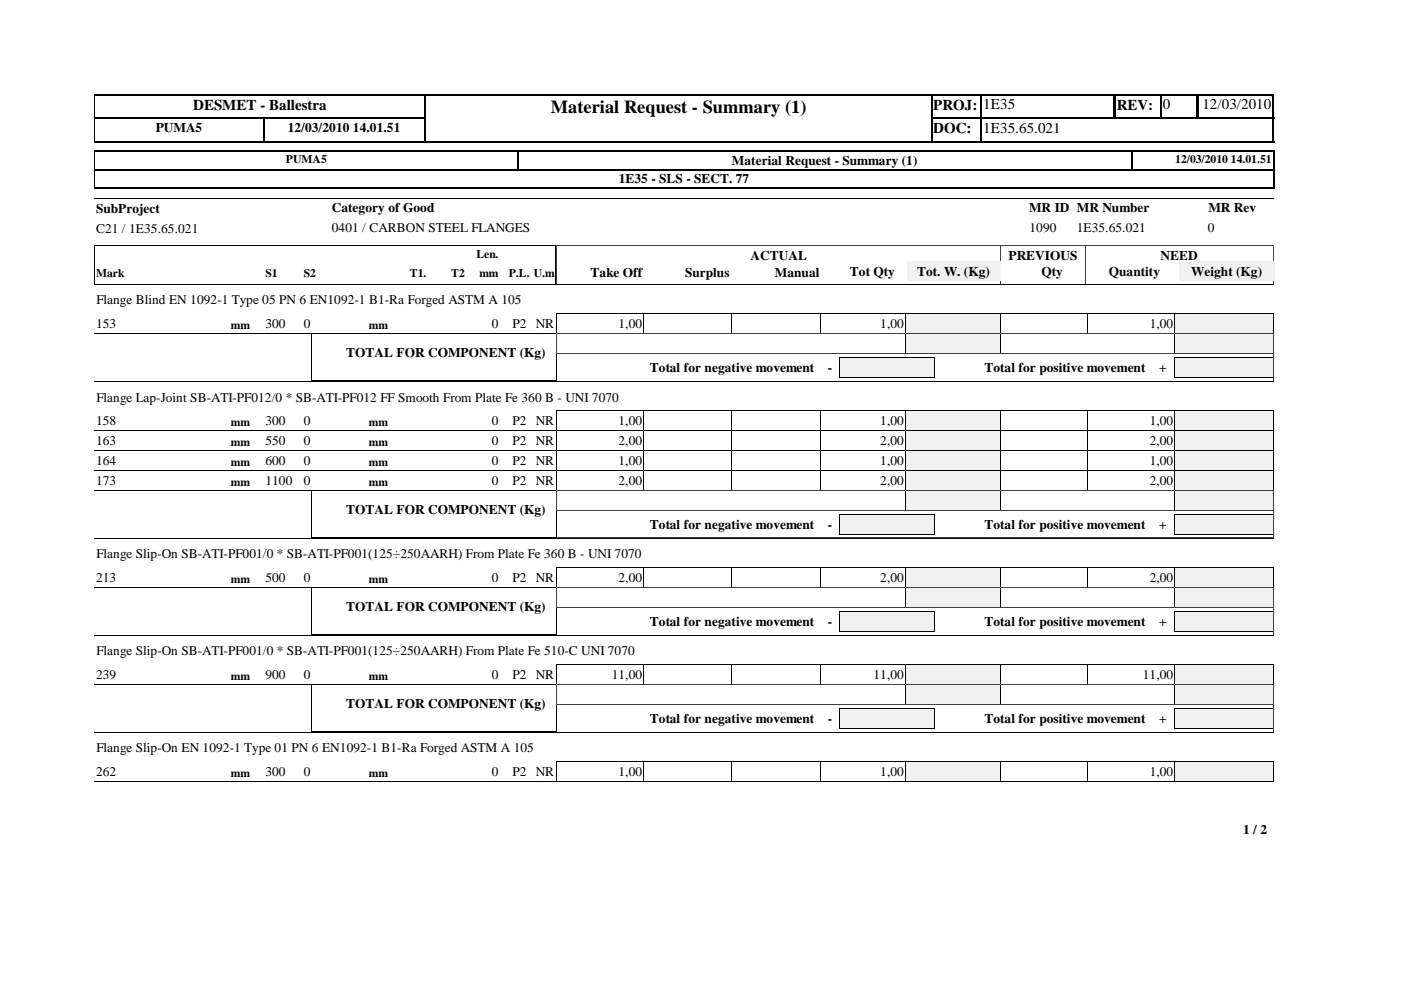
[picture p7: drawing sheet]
<svg xmlns="http://www.w3.org/2000/svg" width="297mm" height="210mm" viewBox="0 0 297 210" stroke-linecap="round" stroke-linejoin="round" font-family="sans-serif">
<defs><g id="words">
<text font-size="3.9" x="116.8" y="23.9">Material Request - Summary (1)</text>
<g font-size="3.2">
<text x="40.9" y="23.3">DESMET - Ballestra</text>
<text x="197.9" y="23.3">PROJ:</text>
<text x="208.4" y="23.2">1E35</text>
<text x="236.8" y="23.3">REV:</text>
<text x="246.5" y="23.2">0</text>
<text x="254.9" y="23.2">12/03/2010</text>
<text x="197.9" y="28.3">DOC:</text>
<text x="208.4" y="28.2">1E35.65.021</text>
</g>
<g font-size="2.8">
<text x="33" y="28">PUMA5</text>
<text x="61" y="28">12/03/2010 14.01.51</text>
<text x="155.2" y="34.9">Material Request - Summary (1)</text>
<text x="131.2" y="38.8">1E35 - SLS - SECT. 77</text>
<text x="20.4" y="45.1">SubProject</text>
<text x="70.4" y="45">Category of Good</text>
<text x="218.2" y="45">MR ID MR Number</text>
<text x="256.2" y="45">MR Rev</text>
<text x="20.4" y="49.3">C21 / 1E35.65.021</text>
<text x="70.4" y="49.2">0401 / CARBON STEEL FLANGES</text>
<text x="218.3" y="49.2">1090</text>
<text x="228.3" y="49.2">1E35.65.021</text>
<text x="256.1" y="49.2">0</text>
<text x="125.2" y="58.7">Take Off</text>
<text x="145.2" y="58.7">Surplus</text>
<text x="159.1" y="55">ACTUAL</text>
<text x="164.3" y="58.7">Manual</text>
<text x="180.2" y="58.5">Tot Qty</text>
<text x="194.4" y="58.5">Tot. W. (Kg)</text>
<text x="213.8" y="55">PREVIOUS</text>
<text x="220.8" y="58.5">Qty</text>
<text x="235.1" y="58.5">Quantity</text>
<text x="246.1" y="55">NEED</text>
<text x="252.6" y="58.5">Weight (Kg)</text>
<text x="20.4" y="64.6">Flange Blind EN 1092-1 Type 05 PN 6 EN1092-1 B1-Ra Forged ASTM A 105</text>
<text x="20.4" y="69.5">153</text>
<text x="56.3" y="69.5">300</text>
<text x="64.4" y="69.5">0</text>
<text x="104.3" y="69.5">0</text>
<text x="108.7" y="69.5">P2 NR</text>
<text x="131.1" y="69.5">1,00</text>
<text x="186.6" y="69.5">1,00</text>
<text x="243.8" y="69.5">1,00</text>
<text x="73.4" y="75.7">TOTAL FOR COMPONENT (Kg)</text>
<text x="137.7" y="78.8">Total for negative movement</text>
<text x="175.5" y="78.8">-</text>
<text x="208.7" y="78.8">Total for positive movement</text>
<text x="245.7" y="78.8">+</text>
<text x="20.4" y="85.1">Flange Lap-Joint SB-ATI-PF012/0 * SB-ATI-PF012 FF Smooth From Plate Fe 360 B - UNI 7070</text>
<text x="20.4" y="90">158</text>
<text x="20.4" y="94.3">163</text>
<text x="56.3" y="90">300</text>
<text x="56.3" y="94.3">550</text>
<text x="64.4" y="90">0</text>
<text x="64.4" y="94.3">0</text>
<text x="104.3" y="90">0</text>
<text x="104.3" y="94.3">0</text>
<text x="108.7" y="90">P2 NR</text>
<text x="108.7" y="94.3">P2 NR</text>
<text x="131.1" y="90">1,00</text>
<text x="131.1" y="94.3">2,00</text>
<text x="186.6" y="90">1,00</text>
<text x="186.6" y="94.3">2,00</text>
<text x="243.8" y="90">1,00</text>
<text x="243.8" y="94.3">2,00</text>
<text x="20.4" y="98.5">164</text>
<text x="56.3" y="98.5">600</text>
<text x="64.4" y="98.5">0</text>
<text x="104.3" y="98.5">0</text>
<text x="108.7" y="98.5">P2 NR</text>
<text x="131.1" y="98.5">1,00</text>
<text x="186.6" y="98.5">1,00</text>
<text x="243.8" y="98.5">1,00</text>
<text x="20.4" y="102.7">173</text>
<text x="56.3" y="102.7">1100</text>
<text x="64.4" y="102.7">0</text>
<text x="104.3" y="102.7">0</text>
<text x="108.7" y="102.7">P2 NR</text>
<text x="131.1" y="102.7">2,00</text>
<text x="186.6" y="102.7">2,00</text>
<text x="243.8" y="102.7">2,00</text>
<text x="73.4" y="109">TOTAL FOR COMPONENT (Kg)</text>
<text x="137.7" y="112.1">Total for negative movement</text>
<text x="175.5" y="112.1">-</text>
<text x="208.7" y="112.1">Total for positive movement</text>
<text x="245.7" y="112.1">+</text>
<text x="20.4" y="118.4">Flange Slip-On SB-ATI-PF001/0 * SB-ATI-PF001(125÷250AARH) From Plate Fe 360 B - UNI 7070</text>
<text x="20.4" y="123.3">213</text>
<text x="56.3" y="123.3">500</text>
<text x="64.4" y="123.3">0</text>
<text x="104.3" y="123.3">0</text>
<text x="108.7" y="123.3">P2 NR</text>
<text x="131.1" y="123.3">2,00</text>
<text x="186.6" y="123.3">2,00</text>
<text x="243.8" y="123.3">2,00</text>
<text x="73.4" y="129.6">TOTAL FOR COMPONENT (Kg)</text>
<text x="137.7" y="132.6">Total for negative movement</text>
<text x="175.5" y="132.6">-</text>
<text x="208.7" y="132.6">Total for positive movement</text>
<text x="245.7" y="132.6">+</text>
<text x="20.4" y="143.9">239</text>
<text x="20.4" y="138.9">Flange Slip-On SB-ATI-PF001/0 * SB-ATI-PF001(125÷250AARH) From Plate Fe 510-C UNI 7070</text>
<text x="56.3" y="143.9">900</text>
<text x="64.4" y="143.9">0</text>
<text x="104.3" y="143.9">0</text>
<text x="108.7" y="143.9">P2 NR</text>
<text x="129.7" y="143.9">11,00</text>
<text x="185.2" y="143.9">11,00</text>
<text x="242.3" y="143.9">11,00</text>
<text x="73.4" y="150.2">TOTAL FOR COMPONENT (Kg)</text>
<text x="137.7" y="153.2">Total for negative movement</text>
<text x="175.5" y="153.2">-</text>
<text x="208.7" y="153.2">Total for positive movement</text>
<text x="245.7" y="153.2">+</text>
<text x="20.4" y="159.5">Flange Slip-On EN 1092-1 Type 01 PN 6 EN1092-1 B1-Ra Forged ASTM A 105</text>
<text x="20.4" y="164.5">262</text>
<text x="56.3" y="164.5">300</text>
<text x="64.4" y="164.5">0</text>
<text x="104.3" y="164.5">0</text>
<text x="108.7" y="164.5">P2 NR</text>
<text x="131.1" y="164.5">1,00</text>
<text x="186.6" y="164.5">1,00</text>
<text x="243.8" y="164.5">1,00</text>
<text x="263.6" y="176.9">1 / 2</text>
</g>
<g font-size="2.5">
<text x="60.6" y="34.6">PUMA5</text>
<text x="249.2" y="34.6">12/03/2010 14.01.51</text>
<text x="20.4" y="58.7">Mark</text>
<text x="56.3" y="58.7">S1</text>
<text x="64.4" y="58.7">S2</text>
<text x="86.9" y="58.7">T1.</text>
<text x="95.7" y="58.7">T2</text>
<text x="101" y="54.7">Len.</text>
<text x="101.6" y="58.7">mm</text>
<text x="107.9" y="58.7">P.L. U.m</text>
<text x="49" y="69.7">mm</text>
<text x="78.2" y="69.7">mm</text>
<text x="49" y="90.3">mm</text>
<text x="49" y="94.5">mm</text>
<text x="78.2" y="90.3">mm</text>
<text x="78.2" y="94.5">mm</text>
<text x="49" y="98.8">mm</text>
<text x="78.2" y="98.8">mm</text>
<text x="49" y="103">mm</text>
<text x="78.2" y="103">mm</text>
<text x="49" y="123.6">mm</text>
<text x="78.2" y="123.6">mm</text>
<text x="49" y="144.1">mm</text>
<text x="78.2" y="144.1">mm</text>
<text x="49" y="164.7">mm</text>
<text x="78.2" y="164.7">mm</text>
</g>
</g></defs>
<path d="M90.2 20v5.2M197.4 20v10.2M208 20v10.2M236.3 20v5.2M246.1 20v5.2M253.8 20v5.2M254 20v5.2M270 20v10.2M20 25.1h70.3M20 25h70.3M55.9 24.9v5.3M197.2 25.1h73" fill="none" stroke="#000" stroke-width=".34"/>
<path d="M236.3 20v5.2M90.1 24.9v5.3" fill="none" stroke="#000" stroke-width=".38"/>
<path d="M20 30.1h70.3M20 20.1h70.3M197.2 30.1h10.9M197.2 20.1h73" fill="none" stroke="#000" stroke-width=".25"/>
<path d="M20.1 20v10.2" fill="none" stroke="#000" stroke-width=".21"/>
<path d="M207.8 30h62.4" fill="none" stroke="#000" stroke-width=".3"/>
<path d="M90.3 20.2h107.1v9.7h-107.1z" fill="#fff"/>
<path d="M20 35.9h250.3M20 39.9h250.3M90 20.1h107.7M270.1 31.9v4.2" fill="none" stroke="#000" stroke-width=".25"/>
<path d="M197.5 20v10.2M109.9 31.9v4.2" fill="none" stroke="#000" stroke-width=".34"/>
<path d="M20 32.1h250.3M90 30h107.7M270.1 35.9v4.1" fill="none" stroke="#000" stroke-width=".3"/>
<path d="M90.1 20v10.2M239.9 31.9v4.2" fill="none" stroke="#000" stroke-width=".38"/>
<path d="M20 36h250.3M20.1 31.9v8.1M20 42h250M20 52h97.9v8.3h-97.9z" fill="none" stroke="#000" stroke-width=".21"/>
<path d="M212.1 51.9v8.4M212.2 51.9v8.4M230.1 51.9v8.4M270 51.9v8.4M270 52h-152v8.3h152" fill="none" stroke="#404040" stroke-width=".21"/>
<path d="M99.6 56h6.4v3.7h-6.4z" fill="#fff"/>
<g fill="#f1f1f1">
<path d="M192.3 55.4h19.8v4.2h-19.8z"/>
<path d="M250 55.4h20.2v4.2h-20.2z"/>
</g>
<path d="M20 60.3h250M20 70.7h172.1M118 70.7v-4.2h74.1l-.1 4.2M136.5 66.5v4.2M155 66.5v4.2M174 66.5v4.2M212.1 66.5h37v4.2M212.1 70.7h37M212.1 66.5v4.2M230.6 66.5v4.2" fill="none" stroke="#000" stroke-width=".21"/>
<path d="M192.1 66.5h20v4.2h-20z" fill="#f1f1f1"/>
<path d="M192 70.7h20.1M192 70.7v-4.2h20.1v4.2" fill="none" stroke="#000" stroke-width=".21"/>
<path d="M249.1 66.5h20.9v4.2h-20.9z" fill="#f1f1f1"/>
<path d="M249.1 66.5h20.9M249.1 70.7h20.9M249.1 66.5v4.2M270 66.5v4.2" fill="none" stroke="#000" stroke-width=".21"/>
<path d="M192.1 70.7h20v4.2h-20z" fill="#f1f1f1"/>
<path d="M192 70.7h20.1v4.3h-20.1z" fill="none" stroke="#000" stroke-width=".21"/>
<path d="M249.1 70.7h20.9v4.2h-20.9z" fill="#f1f1f1"/>
<path d="M249.1 70.7h20.9M249.1 75h20.9M249.1 70.7v4.3M270 70.7v4.3" fill="none" stroke="#000" stroke-width=".21"/>
<path d="M249.1 75.7h20.8v4.2h-20.8z" fill="#f1f1f1"/>
<path d="M249 79.9h21M249.1 80l-.1-4.3h21l-.1 4.3" fill="none" stroke="#000" stroke-width=".21"/>
<path d="M178 75.7h20v4.2h-20z" fill="#f1f1f1"/>
<g fill="none" stroke="#000" stroke-width=".21">
<path d="M66 70.7h52.1l-.1 10h-52zM177.9 79.9h20.2M177.9 80v-4.3h20.2v4.3M20 80.8h250M20 91.3h172.1M118 91.3v-4.2h74.1l-.1 4.2M136.5 87v4.3M155 87v4.3M174 87v4.3M212.1 87.1h37v4.2M212.1 91.3h37M212.1 87v4.3"/>
<path d="M230.6 87v4.3"/>
</g>
<path d="M118 70.8h152.1M118 70.8v4.2h152.1M118 75v5.8M270.1 70.8v4.3M270.1 75v5.8M118 80.8h152.1" fill="none" stroke="#404040" stroke-width=".21"/>
<path d="M192.1 87h20v4.3h-20z" fill="#f1f1f1"/>
<path d="M192 91.3h20.1M192 91.3v-4.2h20.1v4.2" fill="none" stroke="#000" stroke-width=".21"/>
<path d="M249.1 87h20.9v4.3h-20.9z" fill="#f1f1f1"/>
<path d="M20 95.5h172.1M118 95.5v-4.2h74.1l-.1 4.2M136.5 91.3v4.2M155 91.3v4.2M174 91.3v4.2M212.1 91.3h57.9M212.1 95.5h37M212.1 91.3v4.2M230.6 91.3v4.2M249.1 87.1h20.9M249.1 87v8.5M270 87v4.3" fill="none" stroke="#000" stroke-width=".21"/>
<path d="M192.1 91.3h20v4.2h-20z" fill="#f1f1f1"/>
<path d="M192 95.5h20.1M192 95.5v-4.2h20.1v4.2" fill="none" stroke="#000" stroke-width=".21"/>
<path d="M249.1 91.3h20.9v4.2h-20.9z" fill="#f1f1f1"/>
<path d="M20 99.8h172l.1-4.3h-74.1v4.3M136.5 95.5v4.3M155 95.5v4.3M174 95.5v4.3M212.1 95.5h57.9M212.1 95.5v4.3M230.6 95.5v4.3M249.1 91.3h20.9M249.1 91.3v8.5h-37M270 91.3v4.2" fill="none" stroke="#000" stroke-width=".21"/>
<path d="M192.1 95.5h20v4.2h-20z" fill="#f1f1f1"/>
<path d="M192 95.5h20.1v4.3h-20.1z" fill="none" stroke="#000" stroke-width=".21"/>
<path d="M249.1 95.5h20.9v4.2h-20.9z" fill="#f1f1f1"/>
<path d="M136.5 99.7v4.3M155 99.7v4.3M174 99.7v4.3M212.1 99.8h57.9M212.1 99.7v4.3M230.6 99.7v4.3M249.1 95.5h20.9M249.1 95.5v8.5h-37M270 95.5v4.3M20 104h172l.1-4.2h-74.1v4.2" fill="none" stroke="#000" stroke-width=".21"/>
<path d="M192.1 99.7h20v4.3h-20z" fill="#f1f1f1"/>
<path d="M192 99.8h20.1v4.2h-20.1z" fill="none" stroke="#000" stroke-width=".21"/>
<path d="M249.1 99.7h20.9v4.3h-20.9z" fill="#f1f1f1"/>
<path d="M249.1 99.8h20.9M249.1 99.7v4.3M270 99.7v4.3M249.1 104h20.9" fill="none" stroke="#000" stroke-width=".21"/>
<path d="M192.1 104h20v4.2h-20z" fill="#f1f1f1"/>
<path d="M192 104h20.1v4.2h-20.1z" fill="none" stroke="#000" stroke-width=".21"/>
<path d="M249.1 104h20.9v4.2h-20.9z" fill="#f1f1f1"/>
<path d="M249.1 104h20.9M249.1 108.2h20.9M249.1 104v4.2M270 104v4.2" fill="none" stroke="#000" stroke-width=".21"/>
<path d="M249.1 109h20.8v4.2h-20.8z" fill="#f1f1f1"/>
<path d="M249 109h21l-.1 4.2h-20.9z" fill="none" stroke="#000" stroke-width=".21"/>
<path d="M178 109h20v4.2h-20z" fill="#f1f1f1"/>
<path d="M20 114.1h250M66 104h52.1l-.1 10-52-.1zM177.9 109h20.2v4.2h-20.2zM20 124.6h172l.1-4.3h-74.1v4.3M136.5 120.3v4.3M155 120.3v4.3M174 120.3v4.3M212.1 120.3h37v4.3h-37M212.1 120.3v4.3M230.6 120.3v4.3" fill="none" stroke="#000" stroke-width=".21"/>
<path d="M118 104.1h152.1M118 104.1v4.2M118 108.3v5.8h152.1v-5.8h-152.1M270.1 104.1v4.2" fill="none" stroke="#404040" stroke-width=".21"/>
<path d="M192.1 120.3h20v4.2h-20z" fill="#f1f1f1"/>
<path d="M192 120.3h20.1v4.3h-20.1z" fill="none" stroke="#000" stroke-width=".21"/>
<path d="M249.1 120.3h20.9v4.2h-20.9z" fill="#f1f1f1"/>
<path d="M249.1 120.3h20.9M249.1 124.6h20.9M249.1 120.3v4.3M270 120.3v4.3" fill="none" stroke="#000" stroke-width=".21"/>
<path d="M192.1 124.5h20v4.3h-20z" fill="#f1f1f1"/>
<path d="M192 124.6h20.1v4.2h-20.1z" fill="none" stroke="#000" stroke-width=".21"/>
<path d="M249.1 124.5h20.9v4.3h-20.9z" fill="#f1f1f1"/>
<path d="M249.1 124.6h20.9M249.1 128.8h20.9M249.1 124.5v4.3M270 124.5v4.3" fill="none" stroke="#000" stroke-width=".21"/>
<path d="M249.1 129.6h20.8v4.2h-20.8z" fill="#f1f1f1"/>
<path d="M249 133.8h21M249.1 133.8l-.1-4.2h21l-.1 4.2" fill="none" stroke="#000" stroke-width=".21"/>
<path d="M178 129.6h20v4.2h-20z" fill="#f1f1f1"/>
<g fill="none" stroke="#000" stroke-width=".21">
<path d="M20 134.6h250M66 124.6h52.1l-.1 9.9h-52zM177.9 133.8h20.2M177.9 133.8v-4.2h20.2v4.2M20 145.1h172.1M118 145.2v-4.3h74.1l-.1 4.3M136.5 140.9v4.3M155 140.9v4.3M174 140.9v4.3M212.1 140.9h37v4.3M212.1 145.1h37M212.1 140.9v4.3"/>
<path d="M230.6 140.9v4.3"/>
</g>
<path d="M118 124.7h152.1M118 124.6v4.3h152.1M118 134.6h152.1M118 128.9v5.8M270.1 124.6v4.3M270.1 128.9v5.8" fill="none" stroke="#404040" stroke-width=".21"/>
<path d="M192.1 140.9h20v4.2h-20z" fill="#f1f1f1"/>
<path d="M192 145.1h20.1M192 145.2v-4.3h20.1v4.3" fill="none" stroke="#000" stroke-width=".21"/>
<path d="M249.1 140.9h20.9v4.2h-20.9z" fill="#f1f1f1"/>
<path d="M249.1 140.9h20.9M249.1 145.1h20.9M249.1 140.9v4.3M270 140.9v4.3" fill="none" stroke="#000" stroke-width=".21"/>
<path d="M192.1 145.1h20v4.3h-20z" fill="#f1f1f1"/>
<path d="M192 149.4h20.1M192 149.4v-4.3h20.1v4.3" fill="none" stroke="#000" stroke-width=".21"/>
<path d="M249.1 145.1h20.9v4.3h-20.9z" fill="#f1f1f1"/>
<path d="M249.1 145.1h20.9M249.1 149.4h20.9M249.1 145.1v4.3M270 145.1v4.3" fill="none" stroke="#000" stroke-width=".21"/>
<path d="M249.1 150.2h20.8v4.1h-20.8z" fill="#f1f1f1"/>
<path d="M249 154.4h21M249.1 154.4l-.1-4.3h21l-.1 4.3" fill="none" stroke="#000" stroke-width=".21"/>
<path d="M178 150.2h20v4.1h-20z" fill="#f1f1f1"/>
<g fill="none" stroke="#000" stroke-width=".21">
<path d="M20 155.2h250M66 145.1h52.1l-.1 10h-52zM177.9 154.4h20.2M177.9 154.4v-4.3h20.2v4.3M20 165.7h172.1M118 161.5h74.1M118 161.5v4.2M136.5 161.5v4.2M155 161.5v4.2M174 161.5v4.2M192 161.5v4.2M212.1 161.5h37"/>
<path d="M212.1 165.7h37M212.1 161.5v4.2M230.6 161.5v4.2M249.1 161.5v4.2"/>
</g>
<path d="M118 145.2h152.1M118 145.2v4.3h152.1M118 155.2h152.1M118 149.4v5.8M270.1 145.2v4.3M270.1 149.4v5.8" fill="none" stroke="#404040" stroke-width=".21"/>
<path d="M192.1 161.5h20v4.2h-20z" fill="#f1f1f1"/>
<path d="M192 161.5h20.1M192 165.7h20.1M192 161.5v4.2M212.1 161.5v4.2" fill="none" stroke="#000" stroke-width=".21"/>
<path d="M249.1 161.5h20.9v4.2h-20.9z" fill="#f1f1f1"/>
<path d="M249.1 161.5h20.9M249.1 165.7h20.9M249.1 161.5v4.2M270 161.5v4.2" fill="none" stroke="#000" stroke-width=".21"/>
<use href="#words"/>
</svg>
